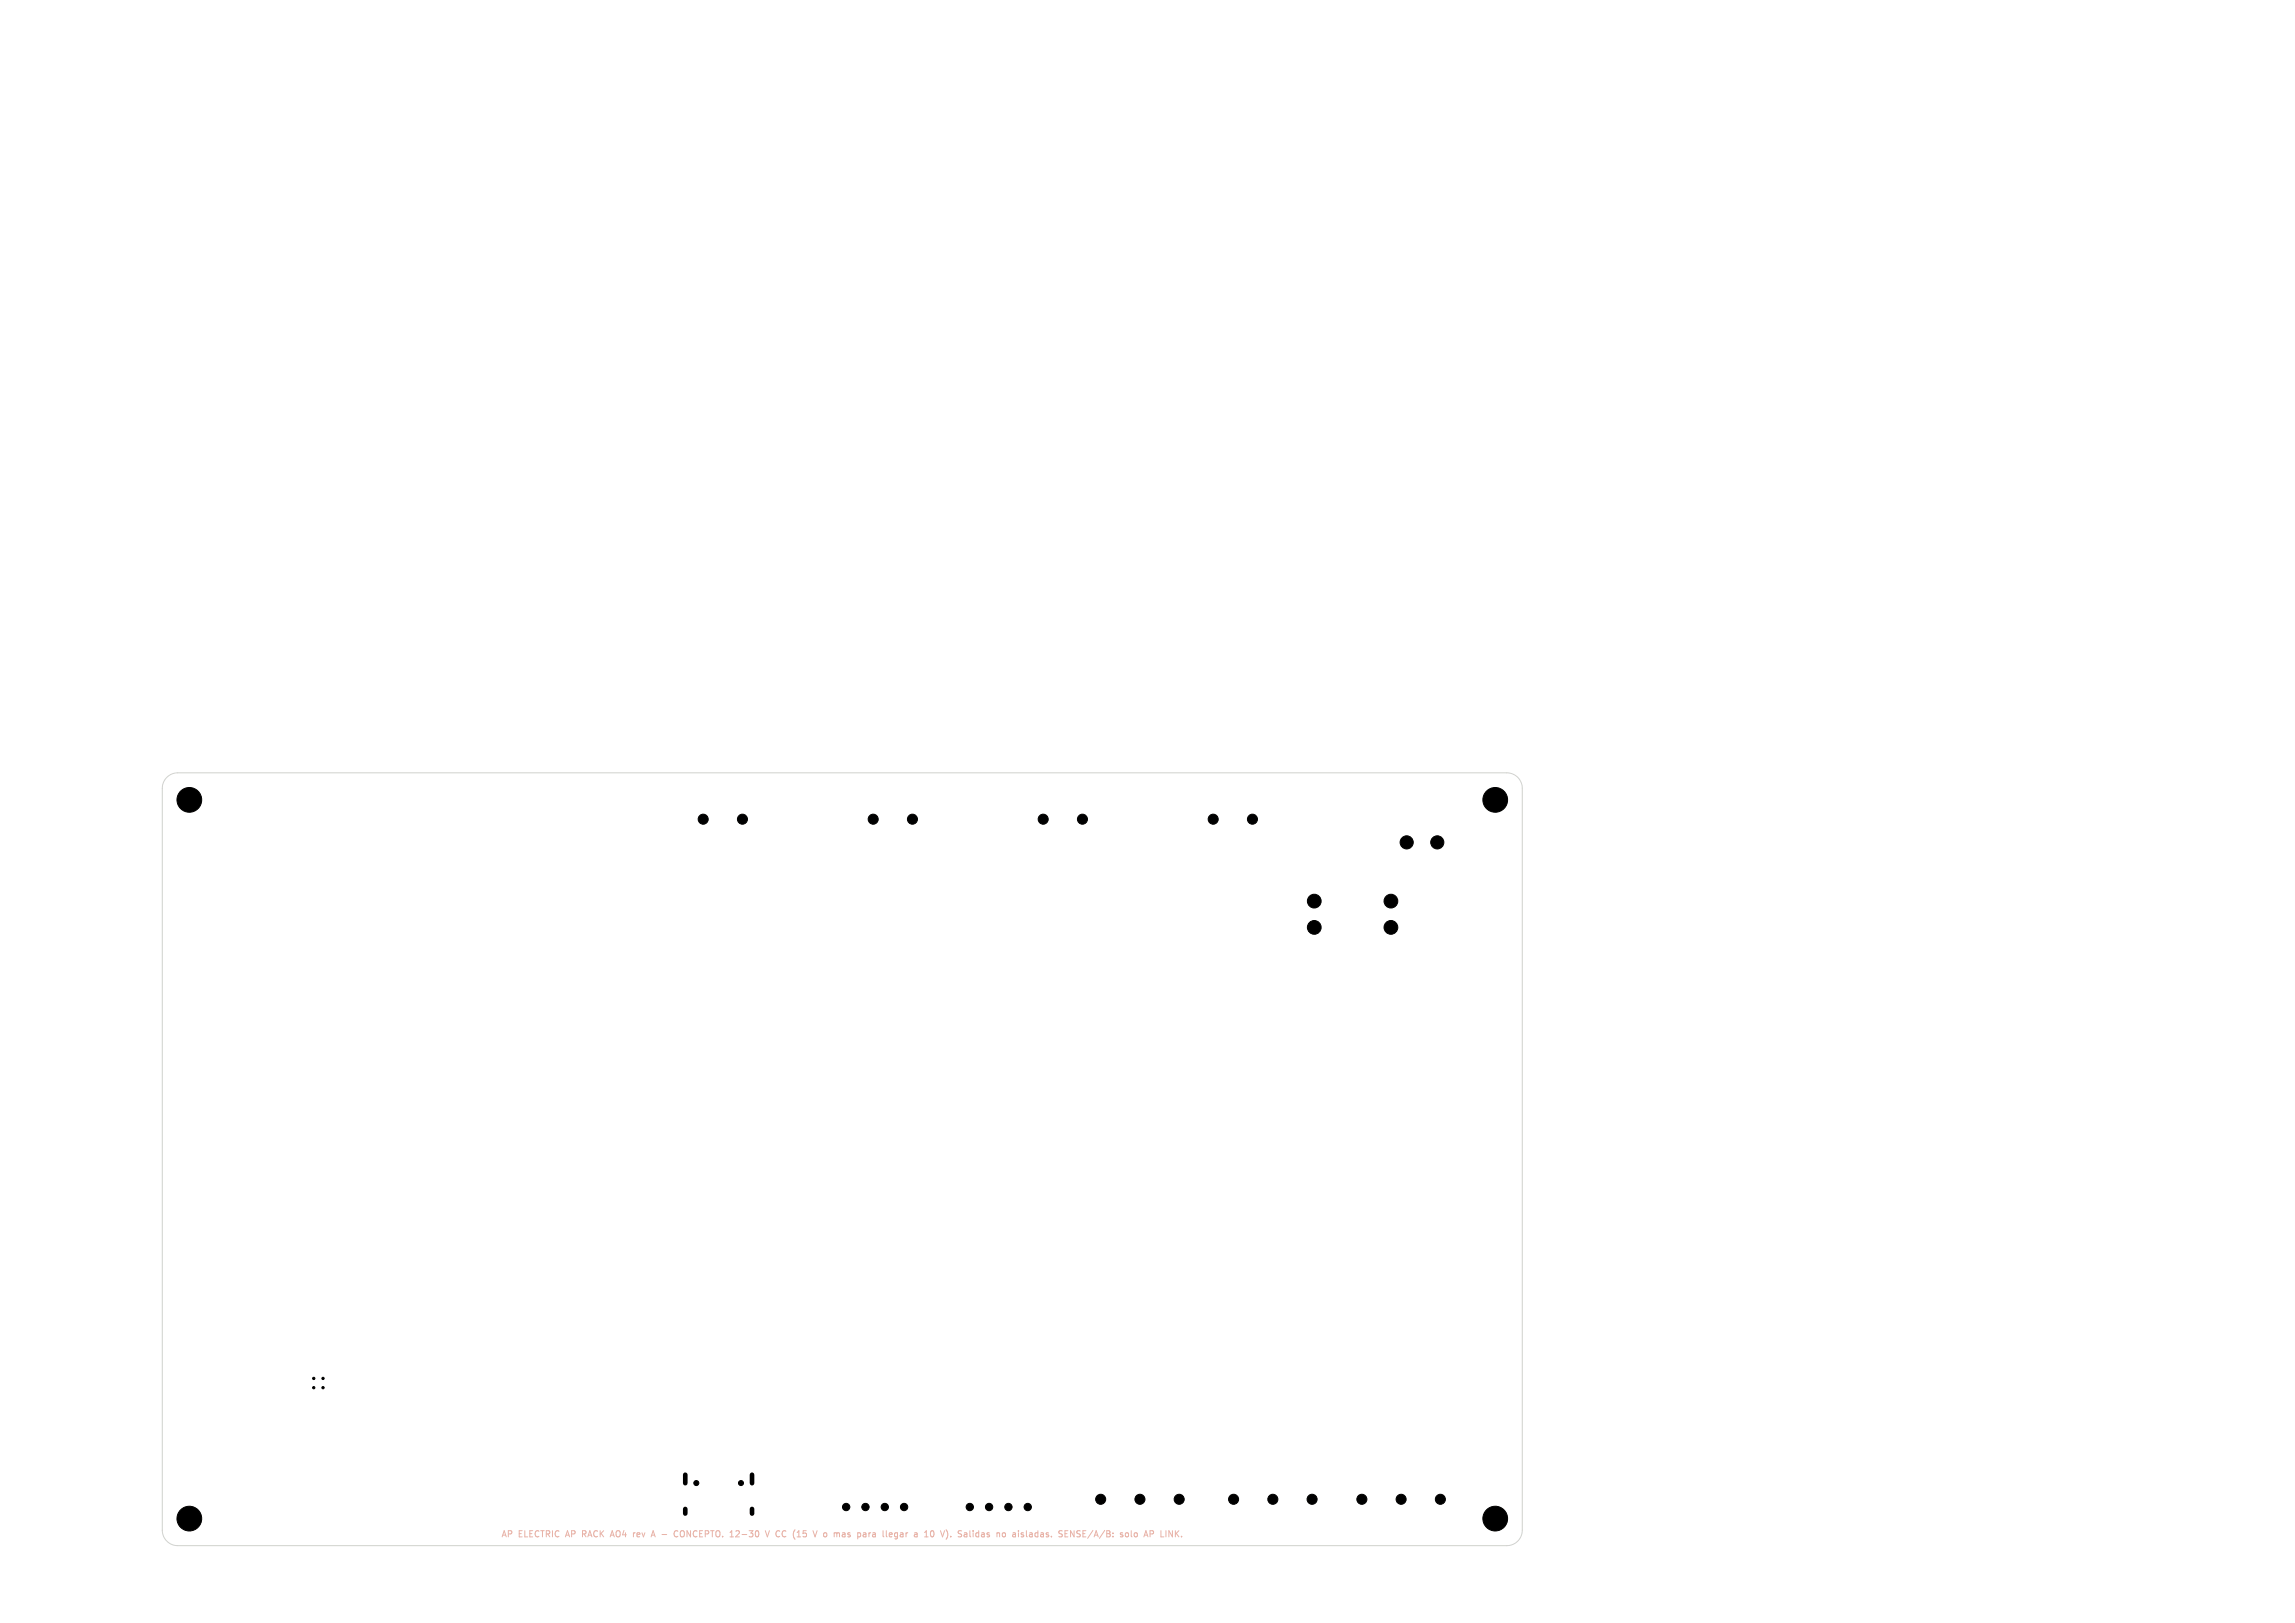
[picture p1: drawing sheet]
<svg xmlns="http://www.w3.org/2000/svg" width="297mm" height="210mm" viewBox="0 0 297 210" stroke-linecap="round" stroke-linejoin="round" font-family="sans-serif">
<defs><g id="words">
<g font-size="1.1" fill="#e8b2a7">
<text x="64.8" y="199.1">AP</text>
<text x="67.1" y="199.1">ELECTRIC</text>
<text x="73.4" y="199.1">AP</text>
<text x="75.7" y="199.1">RACK</text>
<text x="79.6" y="199.1">AO4</text>
<text x="82.7" y="199.1">rev</text>
<text x="85.3" y="199.1">A -</text>
<text x="88.6" y="199.1">CONCEPTO.</text>
<text x="96" y="199.1">12-30</text>
<text x="100.9" y="199.1">V CC</text>
<text x="104.8" y="199.1">(15</text>
<text x="107.6" y="199.1">V o</text>
<text x="110.7" y="199.1">mas</text>
<text x="113.9" y="199.1">para</text>
<text x="117.4" y="199.1">llegar</text>
<text x="121.7" y="199.1">a</text>
<text x="123.2" y="199.1">10</text>
<text x="125.5" y="199.1">V).</text>
<text x="127.9" y="199.1">Salidas</text>
<text x="133.1" y="199.1">no</text>
<text x="135.4" y="199.1">aisladas.</text>
<text x="141.6" y="199.1">SENSE/A/B:</text>
<text x="149.7" y="199.1">solo</text>
<text x="153.1" y="199.1">AP</text>
</g>
</g></defs>
<g fill="none" stroke="#e8b2a7" stroke-width=".13">
<path d="M75.4 198.5h.3M75.7 198.1h-.3v.8M79 198.6h.4M79.2 198.1l-.2 .8M82.1 198.3h.1M84.3 198.9l.2-.8 .3 .8M84.3 198.6h.4M87.4 198.1h.3M87.7 198.8h-.3M88.4 198.1a.27 .27 0 0 0-.4 .2v.3a.27 .27 0 0 0 .4 .3M95.3 198.1h.3l.1 .2-.5 .6h.5M99 198.1l.3 .8 .3-.8"/>
<path d="M100.6 198.1l-.2 .3 .2 .4M104 198.1h.3M104.3 198.4l.1 .1-.1 .3M106.7 198.4l.1-.1 .2 .2v.3h-.3M113 198.3l.2 .1 .1 .5M113.3 198.8l-.3 .1M113.3 198.5l-.3 .1M114.3 198.1v.6M114.7 198.1v.6M116.5 198.7l.1 .2 .3-.1M116.5 198.4h.3l.1 .5M116.9 198.5l-.4 .2"/>
<path d="M120.5 198.1h.1a.43 .43 0 0 1 .3 .4 .43 .43 0 0 1-.3 .4l-.1-.1M121.7 198.1l.3 .8 .2-.8M122.4 197.9l.1 .2M122.6 198.3v.5M124.8 198.7l.1 .2 .2-.1M124.8 198.4h.3v.5M125.1 198.5l-.3 .2M127.1 198.3l.2 .1 .1 .5M127.4 198.8l-.3 .1M127.4 198.5l-.3 .1M132.4 198.4l-.1-.1-.2 .1 .1 .2h.2v.2h-.3M132.8 198.1v.6"/>
<path d="M134.3 198.1v.8M134.7 198.4l.2-.1 .1 .1M134.7 198.8h.3M135 198.5l-.3 .1M140.1 198.4h.3M140.5 198.1h-.4v.8h.4M141.4 198l-.6 1.1M148 198.9l.3-.8 .3 .8M148.1 198.6h.4M148.8 198.5l.4-.1v-.3h-.4v.8M152.2 198.4l.4 .5M152.6 198.1l-.5 .4"/>
</g>
<path d="M21.6 100.6a2 2 0 0 1 1.4-.6h172a2 2 0 0 1 2 2v96a2 2 0 0 1-2 2h-172a2 2 0 0 1-2-2v-96a2 2 0 0 1 .6-1.4z" fill="none" stroke="#d0d2cd" stroke-width=".13"/>
<g fill="#000" stroke="#000" stroke-width=".13">
<circle cx="24.5" cy="103.5" r="1.6"/>
<circle cx="91" cy="106" r=".65"/>
<circle cx="96.1" cy="106" r=".65"/>
<circle cx="113" cy="106" r=".65"/>
<circle cx="118.1" cy="106" r=".65"/>
<circle cx="135" cy="106" r=".65"/>
<circle cx="140.1" cy="106" r=".65"/>
<circle cx="157" cy="106" r=".65"/>
<circle cx="162.1" cy="106" r=".65"/>
<circle cx="170.1" cy="120" r=".89"/>
<circle cx="170.1" cy="116.6" r=".89"/>
<circle cx="180" cy="120" r=".89"/>
<circle cx="180" cy="116.6" r=".89"/>
<circle cx="182" cy="109" r=".85"/>
<circle cx="186" cy="109" r=".85"/>
<circle cx="193.5" cy="103.5" r="1.6"/>
<circle cx="40.6" cy="179.6" r=".15"/>
<circle cx="40.6" cy="178.4" r=".15"/>
<circle cx="41.8" cy="179.6" r=".15"/>
<circle cx="41.8" cy="178.4" r=".15"/>
<circle cx="24.5" cy="196.5" r="1.6"/>
<circle cx="90.1" cy="191.9" r=".32"/>
<circle cx="95.9" cy="191.9" r=".32"/>
<circle cx="109.5" cy="195" r=".47"/>
<circle cx="112" cy="195" r=".48"/>
<circle cx="114.5" cy="195" r=".47"/>
<circle cx="117" cy="195" r=".47"/>
<circle cx="125.5" cy="195" r=".47"/>
<circle cx="128" cy="195" r=".47"/>
<circle cx="130.5" cy="195" r=".47"/>
<circle cx="133" cy="195" r=".47"/>
<circle cx="142.4" cy="194" r=".65"/>
<circle cx="147.5" cy="194" r=".65"/>
<circle cx="152.6" cy="194" r=".65"/>
<circle cx="159.6" cy="194" r=".65"/>
<circle cx="164.7" cy="194" r=".65"/>
<circle cx="169.8" cy="194" r=".65"/>
<circle cx="176.2" cy="194" r=".65"/>
<circle cx="181.3" cy="194" r=".65"/>
<circle cx="186.4" cy="194" r=".65"/>
<circle cx="193.5" cy="196.5" r="1.6"/>
</g>
<path d="M88.7 190.8v1.1M88.7 195.3v.6M97.3 190.8v1.1M97.3 195.3v.6" fill="none" stroke="#000" stroke-width=".6"/>
<use href="#words"/>
</svg>
